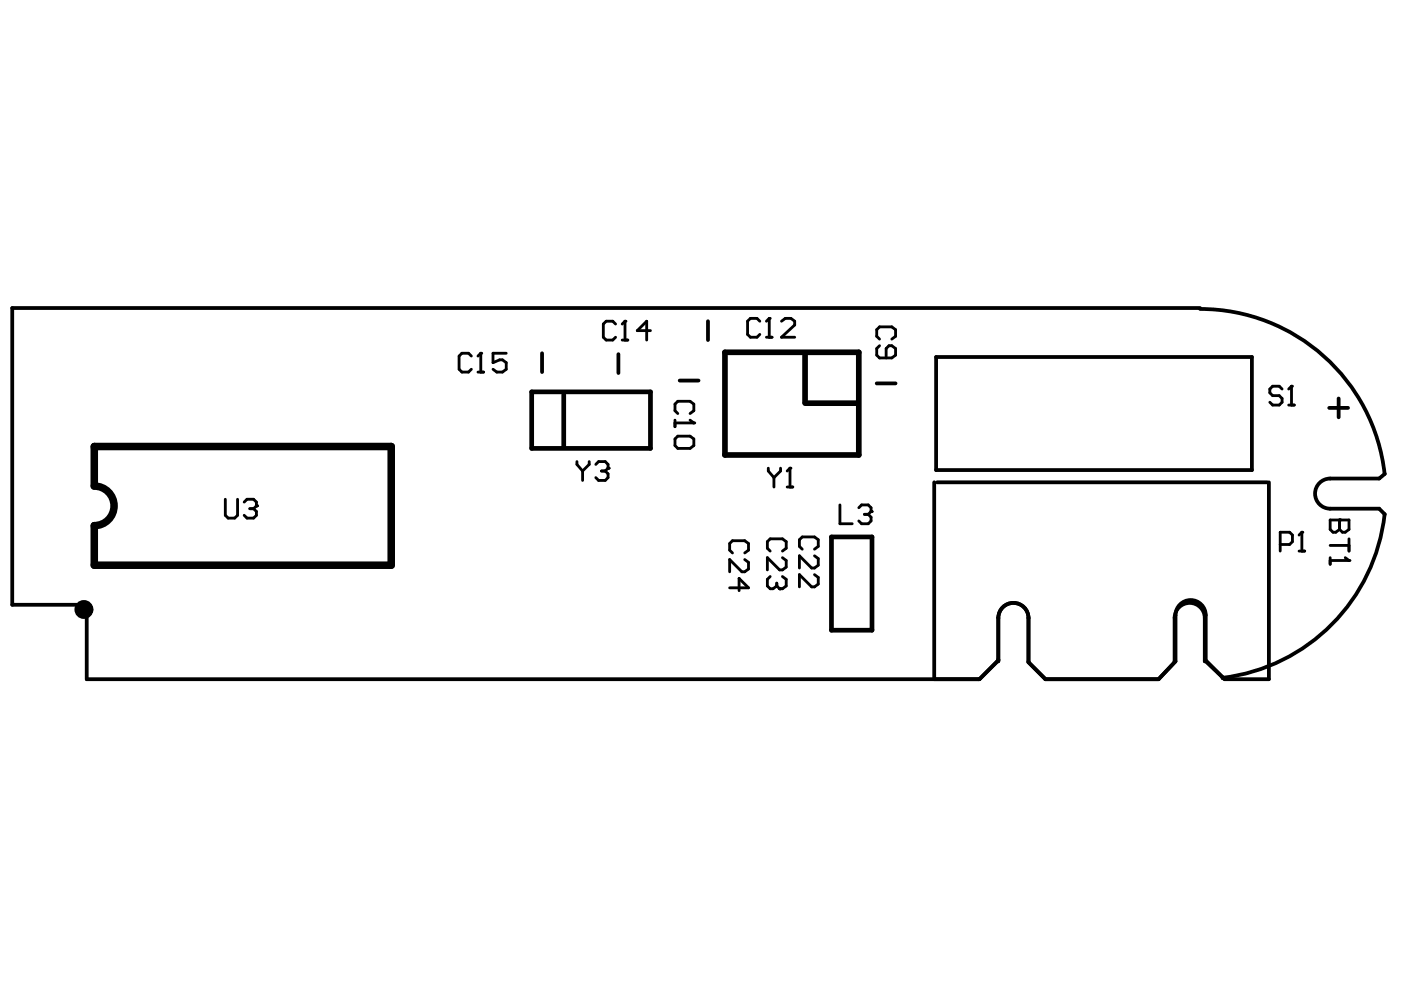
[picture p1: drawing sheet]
<svg xmlns="http://www.w3.org/2000/svg" width="297mm" height="210mm" viewBox="0 0 297 210" stroke-linecap="round" stroke-linejoin="round" font-family="sans-serif">
<g fill="none" stroke="#000" stroke-width=".8">
<path d="M114.9 74.9v4M131.1 75.1v4M150.1 68.1v4M198.5 75.7h66.9v24h-66.9zM254.4 65.5a39.4 39.4 0 0 1 39.2 35M254.4 65.3h-251.8v62.9h15.8v15.8h189.3l4-4M144.1 80.7h4M185.9 81.3h4M281.8 86.5h4M283.8 84.5v4M198.1 102.3v41.7M198.7 102.3h69.9"/>
<path d="M269 102.3v41.7h-9.4l-4-3.8h-.2v-9.2a3.2 3.2 0 0 0-3.2-3.2 3.2 3.2 0 0 0-3.2 3.2v9.4M293.6 100.5l-1.2 1h-10.4a3.2 3.2 0 0 0-3.2 3.2 3.2 3.2 0 0 0 3.2 3.2h10.4l1.2 1.2a39.5 39.5 0 0 1-34.4 34.6M211.5 140.2h.2v-9.2a3.2 3.2 0 0 1 3.2-3.2 3.2 3.2 0 0 1 3.2 3.2v9.4l3.6 3.6h23.9l3.6-3.8v-9.8a3.2 3.2 0 0 1 3.2-3.2 3.2 3.2 0 0 1 3.2 3.2v9.6l3.6 3.6v.2"/>
</g>
<path d="M112.7 83.1h25.2v12h-25.2zM119.5 83.7v11M176.3 113.8h8.6v19.8h-8.6z" fill="none" stroke="#000" stroke-width="1"/>
<path d="M153.7 74.7h28.4v21.8h-28.4zM170.7 75.1v10.2M170.7 85.5h11" fill="none" stroke="#000" stroke-width="1.2"/>
<path d="M20 94.7h62.9v25.1h-62.9v-8.4a4.2 4.2 0 0 0 4.2-4.1 4.2 4.2 0 0 0-4.2-4.2z" fill="none" stroke="#000" stroke-width="1.6"/>
<g fill="none" stroke="#000" stroke-width=".6">
<path d="M99.9 75.5l-.6-.6h-1.4l-.6 .6v2.8l.6 .6h1.4l.6-.6M101.3 78.9h1.2M101.3 75.5l.6-.6v4M107.3 74.9h-2.8v2l1.4-.6h.6l.8 .6v1.4l-.8 .6h-1.2l-.8-.6M130.5 68.7l-.6-.6h-1.4l-.6 .6v2.8l.6 .6h1.4l.6-.6M131.9 72.1h1.2M131.9 68.7l.6-.6v4M137.9 70.1h-2.8l2-2v4M161.1 68.1l-.6-.6h-1.4l-.6 .6v2.8l.6 .6h1.4l.6-.6M162.5 71.5h1.2M162.5 68.1l.6-.6v4M165.7 68.1l.8-.6h1.2l.8 .6v.8l-2.8 2.6h2.8"/>
<path d="M186.5 71.9l-.6-.6v-1.4l.6-.6h2.6l.8 .6v1.4l-.8 .6M186.5 73.3l-.6 .6v1.4l.6 .6h2.6l.8-.6v-1.4l-.8-.6h-.6l-.6 .6v2M122.3 97.9v.6l1.2 1.4M123.5 99.9v2M124.9 97.9v.6l-1.4 1.4M126.3 98.5l.6-.6h1.4l.6 .6v.8l-.6 .6M127.5 99.9h.8M128.3 99.9l.6 .6v.8l-.6 .6h-1.4l-.6-.6M143.1 93.1l.6-.6h2.6l.8 .6v1.4l-.8 .6h-2.6l-.6-.6zM143.1 89.1v1.4M143.7 87.7l-.6-.6v-1.4l.6-.6h2.6l.8 .6v1.4l-.8 .6M146.3 89.1l.8 .6h-4"/>
<path d="M162.9 99.3v.6l1.2 1.4M165.5 99.3v.6l-1.4 1.4M166.9 99.9l.6-.6v4M271.8 82.5l-.6-.6h-1.4l-.6 .6v.8l.6 .6h1.4l.6 .6v.8l-.6 .6h-1.4l-.6-.6M273.2 85.9h1.2M273.2 82.5l.6-.6v4M47.8 105.9v3.4l.6 .6h1.4l.6-.6v-3.4M51.8 106.5l.6-.6h1.4l.6 .6v.8l-.6 .6M53 107.9h.8M53.8 107.9l.6 .6v.8l-.6 .6h-1.4l-.6-.6M155.3 117.2l-.6-.6v-1.4l.6-.6h2.6l.8 .6v1.4l-.8 .6M157.9 118.6l.8 .6v1.4l-.8 .6h-.6l-2.6-2.6v2.6"/>
<path d="M163.3 116.8l-.6-.6v-1.4l.6-.6h2.6l.8 .6v1.4l-.8 .6M164.1 101.3v2M165.9 118.2l.8 .6v1.4l-.8 .6h-.6l-2.6-2.6v2.6M166.9 103.3h1.2M170.1 116.4l-.6-.6v-1.4l.6-.6h2.6l.8 .6v1.4l-.8 .6M172.7 117.8l.8 .6v1.4l-.8 .6h-.6l-2.6-2.6v2.6M178.1 107.1v3.9h2.6M182.1 107.7l.6-.6h1.4l.6 .6v.8l-.6 .6M183.3 109.1h.8M184.1 109.1l.6 .6v.8l-.6 .5h-1.4l-.6-.5M271.4 115.4h2l.6-.6v-1.4l-.6-.6h-2v4M275.4 113.4l.6-.6v4"/>
<path d="M275.4 116.8h1.2M282 110.3h4v1.9l-.8 .6h-.6l-.6-.6-.8 .6h-.6l-.6-.6zM282 118.2v1.4M282 115.6h4M284 110.3v1.9M285.2 118.2l.8 .6h-4M286 114.2v2.6M154.7 124.6h4l-2-2v2.6M163.3 122.2l-.6 .6v1.4l.6 .6h.6l.8-.6M164.7 123.6v.6M165.9 122.2l.8 .6v1.4l-.8 .6h-.6l-.6-.6M172.7 121.8l.8 .6v1.4l-.8 .6h-.6l-2.6-2.6v2.6"/>
</g>
<g fill="#000">
<circle cx="101.9" cy="74.9" r=".3"/>
<circle cx="132.5" cy="68.1" r=".3"/>
<circle cx="163.1" cy="67.5" r=".3"/>
<circle cx="128.9" cy="99.3" r=".3"/>
<circle cx="147.1" cy="89.7" r=".3"/>
<circle cx="167.5" cy="99.3" r=".3"/>
<circle cx="273.8" cy="81.9" r=".3"/>
<circle cx="54.4" cy="107.3" r=".3"/>
<circle cx="184.7" cy="108.5" r=".3"/>
<circle cx="276" cy="112.8" r=".3"/>
<circle cx="284" cy="110.3" r=".3"/>
<circle cx="286" cy="118.8" r=".3"/>
<circle cx="165.3" cy="124.8" r=".3"/>
</g>
<circle cx="17.8" cy="129.2" r="1" fill="none" stroke="#000" stroke-width="2"/>
</svg>
